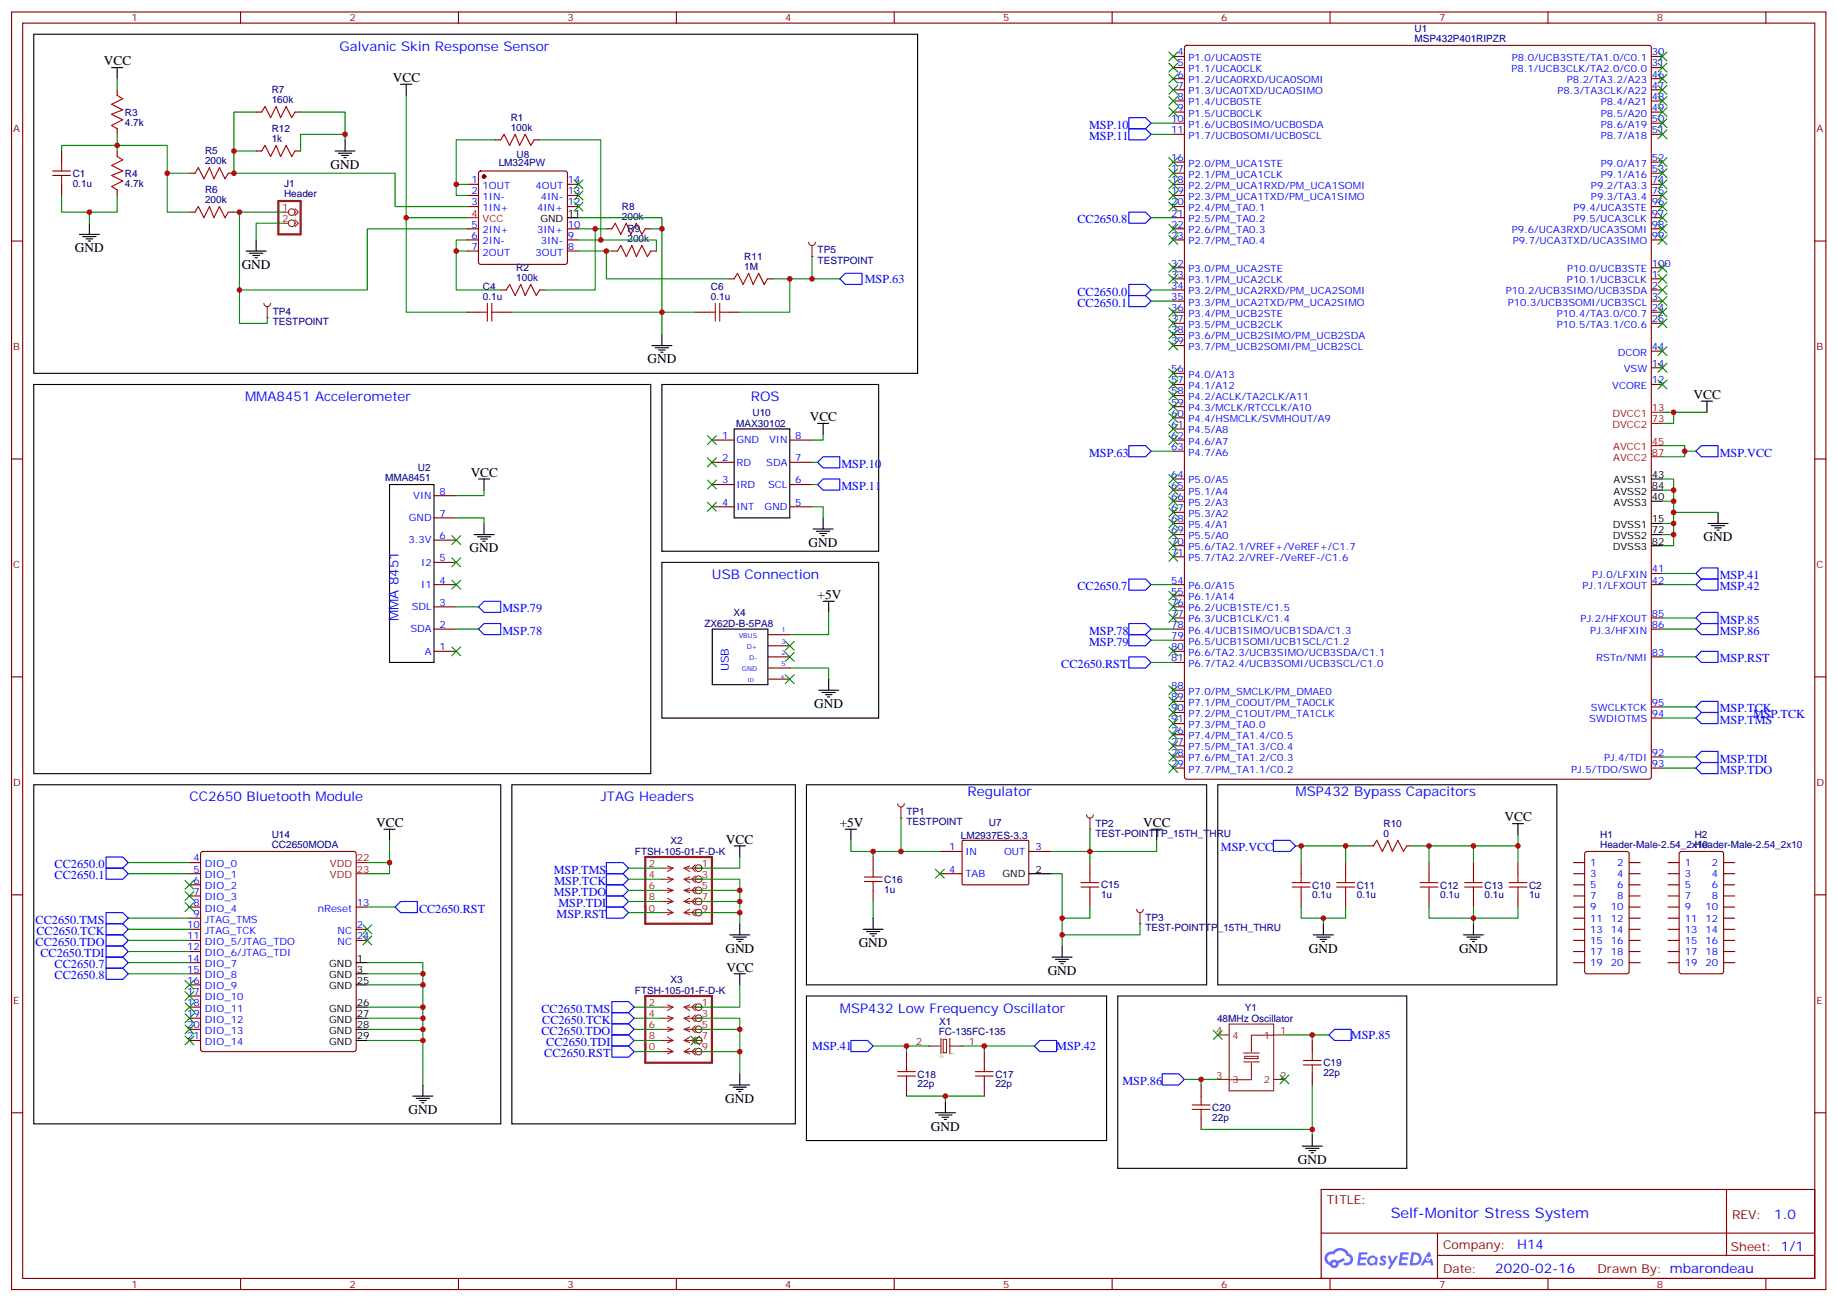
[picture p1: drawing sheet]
<svg xmlns="http://www.w3.org/2000/svg" width="583mm" height="413mm" viewBox="0 0 583 413" stroke-linecap="round" stroke-linejoin="round" font-family="sans-serif">
<defs><g id="words">
<text font-size="4.6" fill="#00f" x="441.3" y="386.4">Self-Monitor Stress System</text>
<g font-size="4.2" fill="#00f">
<text x="107.7" y="16.2">Galvanic Skin Response Sensor</text>
<text x="77.8" y="127.3">MMA8451 Accelerometer</text>
<text x="238.3" y="127.3">ROS</text>
<text x="225.9" y="183.7">USB Connection</text>
<text x="126.4" y="197.2" transform="rotate(-90 126.4 197.2)">MMA 8451</text>
<text x="60.1" y="254.3">CC2650 Bluetooth Module</text>
<text x="190.6" y="254.3">JTAG Headers</text>
<text x="307.1" y="252.5">Regulator</text>
<text x="411.1" y="252.5">MSP432 Bypass Capacitors</text>
<text x="266.5" y="321.3">MSP432 Low Frequency Oscillator</text>
<text x="563" y="386.7">1.0</text>
<text x="481.4" y="396.2">H14</text>
<text x="474.5" y="404">2020-02-16</text>
</g>
<g font-size="4.2">
<text x="32.9" y="20.7">VCC</text>
<text x="124.7" y="26">VCC</text>
<text x="104.9" y="53.6">GND</text>
<text x="23.8" y="80">GND</text>
<text x="76.7" y="85.3">GND</text>
<text x="205.5" y="115.3">GND</text>
<text x="537.4" y="126.6">VCC</text>
<text x="257" y="133.6">VCC</text>
<text x="149.4" y="151.3">VCC</text>
<text x="256.6" y="173.5">GND</text>
<text x="540.6" y="171.7">GND</text>
<text x="149" y="175.3">GND</text>
<text x="259.4" y="190.1">+5V</text>
<text x="258.4" y="224.6">GND</text>
<text x="119.4" y="262.4">VCC</text>
<text x="266.5" y="262.4">+5V</text>
<text x="362.8" y="262.4">VCC</text>
<text x="477.4" y="260.6">VCC</text>
<text x="230.3" y="267.7">VCC</text>
<text x="230.2" y="302.3">GND</text>
<text x="272.5" y="300.5">GND</text>
<text x="415.4" y="302.3">GND</text>
<text x="463" y="302.3">GND</text>
<text x="230.5" y="308.3">VCC</text>
<text x="332.5" y="309.3">GND</text>
<text x="129.6" y="353.4">GND</text>
<text x="230.2" y="349.9">GND</text>
<text x="295.4" y="358.7">GND</text>
<text x="411.8" y="369.3">GND</text>
</g>
<g font-size="3.9" fill="#00f">
<text x="345.6" y="40.9">MSP.10</text>
<text x="345.6" y="44.4">MSP.11</text>
<text x="341.9" y="70.8">CC2650.8</text>
<text x="274.4" y="89.7">MSP.63</text>
<text x="341.9" y="93.8">CC2650.0</text>
<text x="341.9" y="97.3">CC2650.1</text>
<text x="267" y="148.4">MSP.10</text>
<text x="345.6" y="144.9">MSP.63</text>
<text x="545.7" y="144.9">MSP.VCC</text>
<text x="267" y="155.5">MSP.11</text>
<text x="545.7" y="183.7">MSP.41</text>
<text x="341.9" y="187.3">CC2650.7</text>
<text x="545.7" y="187.3">MSP.42</text>
<text x="159.4" y="194.3">MSP.79</text>
<text x="545.7" y="197.8">MSP.85</text>
<text x="159.4" y="201.4">MSP.78</text>
<text x="345.6" y="201.4">MSP.78</text>
<text x="545.7" y="201.4">MSP.86</text>
<text x="345.6" y="204.9">MSP.79</text>
<text x="336.8" y="211.9">CC2650.RST</text>
<text x="545.7" y="210.2">MSP.RST</text>
<text x="545.7" y="226.1">MSP.TCK</text>
<text x="556.3" y="227.8">MSP.TCK</text>
<text x="545.7" y="229.6">MSP.TMS</text>
<text x="545.7" y="241.9">MSP.TDI</text>
<text x="545.7" y="245.5">MSP.TDO</text>
<text x="17.3" y="275.4">CC2650.0</text>
<text x="387.4" y="270.2">MSP.VCC</text>
<text x="17.3" y="279">CC2650.1</text>
<text x="175.7" y="277.2">MSP.TMS</text>
<text x="175.9" y="280.7">MSP.TCK</text>
<text x="175.7" y="284.3">MSP.TDO</text>
<text x="177.2" y="287.8">MSP.TDI</text>
<text x="11.3" y="293.1">CC2650.TMS</text>
<text x="133" y="289.6">CC2650.RST</text>
<text x="176.6" y="291.3">MSP.RST</text>
<text x="11.5" y="296.6">CC2650.TCK</text>
<text x="11.3" y="300.1">CC2650.TDO</text>
<text x="12.8" y="303.7">CC2650.TDI</text>
<text x="17.3" y="307.2">CC2650.7</text>
<text x="17.3" y="310.7">CC2650.8</text>
<text x="171.8" y="321.3">CC2650.TMS</text>
<text x="171.8" y="328.4">CC2650.TDO</text>
<text x="172.1" y="324.8">CC2650.TCK</text>
<text x="428.7" y="329.6">MSP.85</text>
<text x="172.7" y="335.4">CC2650.RST</text>
<text x="173.3" y="331.9">CC2650.TDI</text>
<text x="257.7" y="333.2">MSP.41</text>
<text x="335.2" y="333.2">MSP.42</text>
<text x="356.2" y="344.2">MSP.86</text>
</g>
<g font-size="3.9" fill="#800">
<text x="421" y="382">TITLE:</text>
<text x="549.6" y="386.7">REV:</text>
<text x="457.9" y="396.2">Company:</text>
<text x="549.3" y="396.8">Sheet: 1/1</text>
<text x="457.9" y="403.9">Date:</text>
<text x="506.9" y="403.9">Drawn By: mbarondeau</text>
</g>
<text font-size="3.5" fill="#00f" x="231.3" y="213" transform="rotate(-90 231.3 213)">USB</text>
<g font-size="3.2" fill="#800">
<text x="41.8" y="6.8">1</text>
<text x="110.9" y="6.8">2</text>
<text x="180.1" y="6.8">3</text>
<text x="249.2" y="6.8">4</text>
<text x="318.3" y="6.8">5</text>
<text x="387.5" y="6.8">6</text>
<text x="456.6" y="6.8">7</text>
<text x="525.8" y="6.8">8</text>
<text x="4.2" y="41.9">A</text>
<text x="576.4" y="41.9">A</text>
<text x="4.2" y="111.1">B</text>
<text x="576.4" y="111.1">B</text>
<text x="4.2" y="180.2">C</text>
<text x="576.4" y="180.2">C</text>
<text x="4.2" y="249.3">D</text>
<text x="576.4" y="249.3">D</text>
<text x="4.2" y="318.5">E</text>
<text x="576.4" y="318.5">E</text>
<text x="41.8" y="408.6">1</text>
<text x="110.9" y="408.6">2</text>
<text x="180.1" y="408.6">3</text>
<text x="249.2" y="408.6">4</text>
<text x="318.3" y="408.6">5</text>
<text x="387.5" y="408.6">6</text>
<text x="456.6" y="408.6">7</text>
<text x="525.8" y="408.6">8</text>
</g>
<g font-size="3.2" fill="#000080">
<text x="448.9" y="10.2">U1</text>
<text x="448.9" y="13.3">MSP432P401RIPZR</text>
<text x="86.2" y="29.6">R7</text>
<text x="86.2" y="32.7">160k</text>
<text x="39.7" y="39.9">4.7k</text>
<text x="39.7" y="36.7">R3</text>
<text x="86.2" y="42">R12</text>
<text x="162.1" y="41.6">100k</text>
<text x="162.1" y="38.4">R1</text>
<text x="86.2" y="45.1">1k</text>
<text x="65.1" y="52.1">200k</text>
<text x="65.1" y="48.9">R5</text>
<text x="158.2" y="52.6">LM324PW</text>
<text x="163.9" y="50">U8</text>
<text x="23.1" y="59.3">0.1u</text>
<text x="23.1" y="56.1">C1</text>
<text x="39.7" y="59.3">4.7k</text>
<text x="39.7" y="56.1">R4</text>
<text x="90.1" y="59.3">J1</text>
<text x="65.1" y="64.5">200k</text>
<text x="65.1" y="61.3">R6</text>
<text x="90.1" y="62.6">Header</text>
<text x="197.4" y="69.8">200k</text>
<text x="197.4" y="66.7">R8</text>
<text x="199.1" y="76.8">200k</text>
<text x="199.1" y="73.7">R9</text>
<text x="236.2" y="82.5">R11</text>
<text x="259.4" y="83.6">TESTPOINT</text>
<text x="259.4" y="80.4">TP5</text>
<text x="163.8" y="89.2">100k</text>
<text x="163.8" y="86.1">R2</text>
<text x="236.2" y="85.7">1M</text>
<text x="153.3" y="95.2">0.1u</text>
<text x="153.3" y="92.1">C4</text>
<text x="225.6" y="95.2">0.1u</text>
<text x="225.6" y="92.1">C6</text>
<text x="86.6" y="99.8">TP4</text>
<text x="86.6" y="103">TESTPOINT</text>
<text x="238.8" y="132">U10</text>
<text x="233.6" y="135.5">MAX30102</text>
<text x="132.6" y="149.4">U2</text>
<text x="122.2" y="152.6">MMA8451</text>
<text x="232.8" y="195.4">X4</text>
<text x="223.5" y="199">ZX62D-B-5PA8</text>
<text x="287.7" y="261.8">TESTPOINT</text>
<text x="287.7" y="258.6">TP1</text>
<text x="313.8" y="262.2">U7</text>
<text x="347.6" y="262.3">TP2</text>
<text x="439" y="262.5">R10</text>
<text x="86.2" y="269">CC2650MODA</text>
<text x="86.2" y="265.8">U14</text>
<text x="212.8" y="267.7">X2</text>
<text x="304.9" y="266">LM2937ES-3.3</text>
<text x="347.6" y="265.5">TEST-POINTTP_15TH_THRU</text>
<text x="439" y="265.6">0</text>
<text x="507.8" y="269.1">Header-Male-2.54_2x10</text>
<text x="507.8" y="265.8">H1</text>
<text x="537.8" y="269.1">Header-Male-2.54_2x10</text>
<text x="537.8" y="265.8">H2</text>
<text x="201.5" y="271.3">FTSH-105-01-F-D-K</text>
<text x="280.6" y="280.1">C16</text>
<text x="349.4" y="281.9">C15</text>
<text x="416.4" y="281.9">C10</text>
<text x="430.5" y="281.9">C11</text>
<text x="457" y="281.9">C12</text>
<text x="471.1" y="281.9">C13</text>
<text x="485.2" y="281.9">C2</text>
<text x="280.6" y="283.3">1u</text>
<text x="349.4" y="285.1">1u</text>
<text x="416.4" y="285">0.1u</text>
<text x="430.5" y="285">0.1u</text>
<text x="457" y="285">0.1u</text>
<text x="471.1" y="285">0.1u</text>
<text x="485.2" y="285">1u</text>
<text x="363.5" y="292.3">TP3</text>
<text x="363.5" y="295.5">TEST-POINTTP_15TH_THRU</text>
<text x="212.8" y="311.8">X3</text>
<text x="201.5" y="315.4">FTSH-105-01-F-D-K</text>
<text x="395.1" y="320.7">Y1</text>
<text x="297.9" y="328.4">FC-135FC-135</text>
<text x="298.1" y="325.2">X1</text>
<text x="386.2" y="324.2">48MHz Oscillator</text>
<text x="291.2" y="341.9">C18</text>
<text x="315.9" y="341.9">C17</text>
<text x="419.9" y="341.5">22p</text>
<text x="419.9" y="338.3">C19</text>
<text x="291.2" y="345">22p</text>
<text x="315.9" y="345">22p</text>
<text x="384.7" y="352.4">C20</text>
<text x="384.7" y="355.6">22p</text>
</g>
<g font-size="3.2" fill="#00f">
<text x="373.7" y="17.6">4</text>
<text x="524.2" y="17.6">30</text>
<text x="373.7" y="21.1">5</text>
<text x="377.2" y="19.3">P1.0/UCA0STE</text>
<text x="377.2" y="22.9">P1.1/UCA0CLK</text>
<text x="479.7" y="22.9">P8.1/UCB3CLK/TA2.0/C0.0</text>
<text x="479.7" y="19.3">P8.0/UCB3STE/TA1.0/C0.1</text>
<text x="524.2" y="21.1">31</text>
<text x="373.7" y="24.6">6</text>
<text x="373.7" y="28.2">7</text>
<text x="377.2" y="26.4">P1.2/UCA0RXD/UCA0SOMI</text>
<text x="377.2" y="29.9">P1.3/UCA0TXD/UCA0SIMO</text>
<text x="494.2" y="29.9">P8.3/TA3CLK/A22</text>
<text x="497.2" y="26.4">P8.2/TA3.2/A23</text>
<text x="524.2" y="24.6">46</text>
<text x="524.2" y="28.2">47</text>
<text x="373.7" y="31.7">8</text>
<text x="373.7" y="35.2">9</text>
<text x="377.2" y="33.4">P1.4/UCB0STE</text>
<text x="508" y="33.4">P8.4/A21</text>
<text x="524.2" y="31.7">48</text>
<text x="524.2" y="35.2">49</text>
<text x="371.6" y="38.7">10</text>
<text x="377.2" y="37">P1.5/UCB0CLK</text>
<text x="377.2" y="40.5">P1.6/UCB0SIMO/UCB0SDA</text>
<text x="508" y="37">P8.5/A20</text>
<text x="508" y="40.5">P8.6/A19</text>
<text x="524.2" y="38.7">50</text>
<text x="371.6" y="42.3">11</text>
<text x="377.2" y="44">P1.7/UCB0SOMI/UCB0SCL</text>
<text x="508" y="44">P8.7/A18</text>
<text x="524.2" y="42.3">51</text>
<text x="371.6" y="51.1">16</text>
<text x="377.2" y="52.8">P2.0/PM_UCA1STE</text>
<text x="508" y="52.8">P9.0/A17</text>
<text x="524.2" y="51.1">52</text>
<text x="149.6" y="58.1">1</text>
<text x="153.1" y="59.9">1OUT</text>
<text x="170" y="59.9">4OUT</text>
<text x="180.2" y="58.1">14</text>
<text x="371.6" y="54.6">17</text>
<text x="371.6" y="58.1">18</text>
<text x="377.2" y="56.4">P2.1/PM_UCA1CLK</text>
<text x="377.2" y="59.9">P2.2/PM_UCA1RXD/PM_UCA1SOMI</text>
<text x="504.9" y="59.9">P9.2/TA3.3</text>
<text x="508" y="56.4">P9.1/A16</text>
<text x="524.2" y="54.6">53</text>
<text x="524.2" y="58.1">74</text>
<text x="149.6" y="61.7">2</text>
<text x="149.6" y="65.2">3</text>
<text x="153.1" y="63.4">1IN-</text>
<text x="171.6" y="63.4">4IN-</text>
<text x="180.2" y="65.2">12</text>
<text x="180.2" y="61.7">13</text>
<text x="371.6" y="61.7">19</text>
<text x="371.6" y="65.2">20</text>
<text x="377.2" y="63.4">P2.3/PM_UCA1TXD/PM_UCA1SIMO</text>
<text x="504.9" y="63.4">P9.3/TA3.4</text>
<text x="524.2" y="61.7">75</text>
<text x="524.2" y="65.2">96</text>
<text x="153.1" y="67">1IN+</text>
<text x="170.4" y="67">4IN+</text>
<text x="371.6" y="68.7">21</text>
<text x="377.2" y="67">P2.4/PM_TA0.1</text>
<text x="377.2" y="70.5">P2.5/PM_TA0.2</text>
<text x="499.3" y="70.5">P9.5/UCA3CLK</text>
<text x="499.3" y="67">P9.4/UCA3STE</text>
<text x="524.2" y="68.7">97</text>
<text x="149.6" y="72.2">5</text>
<text x="149.6" y="75.8">6</text>
<text x="153.1" y="74">2IN+</text>
<text x="153.1" y="77.5">2IN-</text>
<text x="170.4" y="74">3IN+</text>
<text x="171.6" y="77.5">3IN-</text>
<text x="180.2" y="75.8">9</text>
<text x="180.2" y="72.2">10</text>
<text x="371.6" y="72.2">22</text>
<text x="371.6" y="75.8">23</text>
<text x="377.2" y="74">P2.6/PM_TA0.3</text>
<text x="377.2" y="77.5">P2.7/PM_TA0.4</text>
<text x="479.8" y="74">P9.6/UCA3RXD/UCA3SOMI</text>
<text x="480" y="77.5">P9.7/UCA3TXD/UCA3SIMO</text>
<text x="524.2" y="72.2">98</text>
<text x="524.2" y="75.8">99</text>
<text x="149.6" y="79.3">7</text>
<text x="153.1" y="81.1">2OUT</text>
<text x="170" y="81.1">3OUT</text>
<text x="180.2" y="79.3">8</text>
<text x="371.6" y="84.6">32</text>
<text x="371.6" y="88.1">33</text>
<text x="377.2" y="86.4">P3.0/PM_UCA2STE</text>
<text x="377.2" y="89.9">P3.1/PM_UCA2CLK</text>
<text x="497.2" y="89.9">P10.1/UCB3CLK</text>
<text x="497.3" y="86.4">P10.0/UCB3STE</text>
<text x="524.2" y="88.1">1</text>
<text x="524.2" y="84.6">100</text>
<text x="371.6" y="91.7">34</text>
<text x="371.6" y="95.2">35</text>
<text x="377.2" y="93.4">P3.2/PM_UCA2RXD/PM_UCA2SOMI</text>
<text x="477.8" y="93.4">P10.2/UCB3SIMO/UCB3SDA</text>
<text x="524.2" y="91.7">2</text>
<text x="524.2" y="95.2">3</text>
<text x="371.6" y="98.7">36</text>
<text x="377.2" y="96.9">P3.3/PM_UCA2TXD/PM_UCA2SIMO</text>
<text x="377.2" y="100.5">P3.4/PM_UCB2STE</text>
<text x="478.4" y="96.9">P10.3/UCB3SOMI/UCB3SCL</text>
<text x="494" y="100.5">P10.4/TA3.0/C0.7</text>
<text x="524.2" y="98.7">24</text>
<text x="371.6" y="102.2">37</text>
<text x="371.6" y="105.8">38</text>
<text x="377.2" y="104">P3.5/PM_UCB2CLK</text>
<text x="377.2" y="107.5">P3.6/PM_UCB2SIMO/PM_UCB2SDA</text>
<text x="494" y="104">P10.5/TA3.1/C0.6</text>
<text x="524.2" y="102.2">25</text>
<text x="371.6" y="109.3">39</text>
<text x="377.2" y="111.1">P3.7/PM_UCB2SOMI/PM_UCB2SCL</text>
<text x="513.3" y="112.8">DCOR</text>
<text x="524.2" y="111.1">44</text>
<text x="371.6" y="118.1">56</text>
<text x="377.2" y="119.9">P4.0/A13</text>
<text x="515.2" y="118.1">VSW</text>
<text x="524.2" y="116.3">14</text>
<text x="371.6" y="121.6">57</text>
<text x="371.6" y="125.2">58</text>
<text x="377.2" y="123.4">P4.1/A12</text>
<text x="511.6" y="123.4">VCORE</text>
<text x="524.2" y="121.6">12</text>
<text x="371.6" y="128.7">59</text>
<text x="377.2" y="126.9">P4.2/ACLK/TA2CLK/A11</text>
<text x="377.2" y="130.5">P4.3/MCLK/RTCCLK/A10</text>
<text x="371.6" y="132.2">60</text>
<text x="371.6" y="135.7">61</text>
<text x="377.2" y="134">P4.4/HSMCLK/SVMHOUT/A9</text>
<text x="377.2" y="137.5">P4.5/A8</text>
<text x="229.2" y="139.3">1</text>
<text x="233.7" y="140.7">GND</text>
<text x="244" y="140.7">VIN</text>
<text x="252.4" y="139.3">8</text>
<text x="371.6" y="139.3">62</text>
<text x="371.6" y="142.8">63</text>
<text x="377.2" y="141">P4.6/A7</text>
<text x="229.2" y="146.3">2</text>
<text x="233.7" y="147.7">RD</text>
<text x="243.1" y="147.7">SDA</text>
<text x="252.4" y="146.3">7</text>
<text x="377.2" y="144.6">P4.7/A6</text>
<text x="229.2" y="153.4">3</text>
<text x="233.7" y="154.8">IRD</text>
<text x="243.8" y="154.8">SCL</text>
<text x="252.4" y="153.4">6</text>
<text x="371.6" y="151.6">64</text>
<text x="371.6" y="155.2">65</text>
<text x="377.2" y="153.4">P5.0/A5</text>
<text x="131.1" y="158.3">VIN</text>
<text x="139.5" y="156.9">8</text>
<text x="229.2" y="160.4">4</text>
<text x="233.7" y="161.9">INT</text>
<text x="242.6" y="161.9">GND</text>
<text x="252.4" y="160.4">5</text>
<text x="371.6" y="158.7">66</text>
<text x="377.2" y="156.9">P5.1/A4</text>
<text x="377.2" y="160.4">P5.2/A3</text>
<text x="129.7" y="165.4">GND</text>
<text x="139.5" y="164">7</text>
<text x="371.6" y="162.2">67</text>
<text x="371.6" y="165.7">68</text>
<text x="377.2" y="164">P5.3/A2</text>
<text x="377.2" y="167.5">P5.4/A1</text>
<text x="129.7" y="172.4">3.3V</text>
<text x="139.5" y="171">6</text>
<text x="371.6" y="169.3">69</text>
<text x="371.6" y="172.8">70</text>
<text x="377.2" y="171">P5.5/A0</text>
<text x="133.7" y="179.5">I2</text>
<text x="139.5" y="178.1">5</text>
<text x="371.6" y="176.3">71</text>
<text x="377.2" y="174.6">P5.6/TA2.1/VREF+/VeREF+/C1.7</text>
<text x="377.2" y="178.1">P5.7/TA2.2/VREF-/VeREF-/C1.6</text>
<text x="139.5" y="185.1">4</text>
<text x="371.6" y="185.1">54</text>
<text x="505.3" y="183.4">PJ.0/LFXIN</text>
<text x="524.2" y="181.6">41</text>
<text x="524.2" y="185.1">42</text>
<text x="133.7" y="186.5">I1</text>
<text x="371.6" y="188.7">55</text>
<text x="377.2" y="186.9">P6.0/A15</text>
<text x="377.2" y="190.4">P6.1/A14</text>
<text x="502.2" y="186.9">PJ.1/LFXOUT</text>
<text x="130.6" y="193.6">SDL</text>
<text x="139.5" y="192.2">3</text>
<text x="371.6" y="192.2">76</text>
<text x="371.6" y="195.7">77</text>
<text x="377.2" y="194">P6.2/UCB1STE/C1.5</text>
<text x="377.2" y="197.5">P6.3/UCB1CLK/C1.4</text>
<text x="501.6" y="197.5">PJ.2/HFXOUT</text>
<text x="524.2" y="195.7">85</text>
<text x="130.2" y="200.7">SDA</text>
<text x="139.5" y="199.2">2</text>
<text x="371.6" y="199.2">78</text>
<text x="371.6" y="202.8">79</text>
<text x="377.2" y="201">P6.4/UCB1SIMO/UCB1SDA/C1.3</text>
<text x="504.7" y="201">PJ.3/HFXIN</text>
<text x="524.2" y="199.2">86</text>
<text x="134.8" y="207.7">A</text>
<text x="139.5" y="206.3">1</text>
<text x="371.6" y="206.3">80</text>
<text x="371.6" y="209.8">81</text>
<text x="377.2" y="204.5">P6.5/UCB1SOMI/UCB1SCL/C1.2</text>
<text x="377.2" y="208.1">P6.6/TA2.3/UCB3SIMO/UCB3SDA/C1.1</text>
<text x="506.6" y="209.8">RSTn/NMI</text>
<text x="524.2" y="208.1">83</text>
<text x="377.2" y="211.6">P6.7/TA2.4/UCB3SOMI/UCB3SCL/C1.0</text>
<text x="371.6" y="218.7">88</text>
<text x="377.2" y="220.4">P7.0/PM_SMCLK/PM_DMAE0</text>
<text x="371.6" y="222.2">89</text>
<text x="371.6" y="225.7">90</text>
<text x="377.2" y="223.9">P7.1/PM_C0OUT/PM_TA0CLK</text>
<text x="377.2" y="227.5">P7.2/PM_C1OUT/PM_TA1CLK</text>
<text x="504.9" y="225.7">SWCLKTCK</text>
<text x="524.2" y="227.5">94</text>
<text x="524.2" y="223.9">95</text>
<text x="371.6" y="232.8">26</text>
<text x="371.6" y="229.2">91</text>
<text x="377.2" y="231">P7.3/PM_TA0.0</text>
<text x="504.3" y="229.2">SWDIOTMS</text>
<text x="371.6" y="236.3">27</text>
<text x="371.6" y="239.8">28</text>
<text x="377.2" y="234.5">P7.4/PM_TA1.4/C0.5</text>
<text x="377.2" y="238.1">P7.5/PM_TA1.3/C0.4</text>
<text x="524.2" y="239.8">92</text>
<text x="371.6" y="243.3">29</text>
<text x="377.2" y="241.6">P7.6/PM_TA1.2/C0.3</text>
<text x="377.2" y="245.1">P7.7/PM_TA1.1/C0.2</text>
<text x="498.6" y="245.1">PJ.5/TDO/SWO</text>
<text x="509" y="241.6">PJ.4/TDI</text>
<text x="524.2" y="243.3">93</text>
<text x="301.2" y="269.8">1</text>
<text x="328.6" y="269.8">3</text>
<text x="61.5" y="273.3">4</text>
<text x="64.9" y="275.1">DIO_0</text>
<text x="306.4" y="271.2">IN</text>
<text x="318.6" y="271.2">OUT</text>
<text x="504.6" y="274.7">1</text>
<text x="513.2" y="274.7">2</text>
<text x="534.6" y="274.7">1</text>
<text x="543.2" y="274.7">2</text>
<text x="61.5" y="276.9">5</text>
<text x="61.5" y="280.4">6</text>
<text x="64.9" y="278.6">DIO_1</text>
<text x="301.2" y="276.9">4</text>
<text x="306.4" y="278.3">TAB</text>
<text x="504.6" y="281.8">5</text>
<text x="504.6" y="278.3">3</text>
<text x="513.2" y="281.8">6</text>
<text x="513.2" y="278.3">4</text>
<text x="534.6" y="281.8">5</text>
<text x="534.6" y="278.3">3</text>
<text x="543.2" y="281.8">6</text>
<text x="543.2" y="278.3">4</text>
<text x="61.5" y="283.9">7</text>
<text x="61.5" y="287.4">8</text>
<text x="64.9" y="282.2">DIO_2</text>
<text x="64.9" y="285.7">DIO_3</text>
<text x="113.2" y="287.4">13</text>
<text x="504.6" y="285.3">7</text>
<text x="513.2" y="285.3">8</text>
<text x="534.6" y="285.3">7</text>
<text x="543.2" y="285.3">8</text>
<text x="61.5" y="291">9</text>
<text x="64.9" y="289.2">DIO_4</text>
<text x="64.9" y="292.7">JTAG_TMS</text>
<text x="100.8" y="289.2">nReset</text>
<text x="504.6" y="292.4">11</text>
<text x="504.6" y="288.9">9</text>
<text x="511.2" y="292.4">12</text>
<text x="511.2" y="288.9">10</text>
<text x="534.6" y="292.4">11</text>
<text x="534.6" y="288.9">9</text>
<text x="541.2" y="292.4">12</text>
<text x="541.2" y="288.9">10</text>
<text x="59.4" y="294.5">10</text>
<text x="59.4" y="298">11</text>
<text x="64.9" y="296.3">JTAG_TCK</text>
<text x="64.9" y="299.8">DIO_5/JTAG_TDO</text>
<text x="107.1" y="296.3">NC</text>
<text x="107.1" y="299.8">NC</text>
<text x="113.2" y="294.5">2</text>
<text x="113.2" y="298">24</text>
<text x="504.6" y="299.4">15</text>
<text x="504.6" y="295.9">13</text>
<text x="511.2" y="299.4">16</text>
<text x="511.2" y="295.9">14</text>
<text x="534.6" y="299.4">15</text>
<text x="534.6" y="295.9">13</text>
<text x="541.2" y="299.4">16</text>
<text x="541.2" y="295.9">14</text>
<text x="59.4" y="301.6">12</text>
<text x="59.4" y="305.1">14</text>
<text x="64.9" y="303.3">DIO_6/JTAG_TDI</text>
<text x="504.6" y="303">17</text>
<text x="511.2" y="303">18</text>
<text x="534.6" y="303">17</text>
<text x="541.2" y="303">18</text>
<text x="59.4" y="308.6">15</text>
<text x="64.9" y="306.8">DIO_7</text>
<text x="64.9" y="310.4">DIO_8</text>
<text x="504.6" y="306.5">19</text>
<text x="511.2" y="306.5">20</text>
<text x="534.6" y="306.5">19</text>
<text x="541.2" y="306.5">20</text>
<text x="59.4" y="312.1">16</text>
<text x="59.4" y="315.7">17</text>
<text x="64.9" y="313.9">DIO_9</text>
<text x="64.9" y="317.4">DIO_10</text>
<text x="59.4" y="319.2">18</text>
<text x="59.4" y="322.7">19</text>
<text x="64.9" y="321">DIO_11</text>
<text x="59.4" y="326.2">20</text>
<text x="59.4" y="329.8">21</text>
<text x="64.9" y="324.5">DIO_12</text>
<text x="64.9" y="328">DIO_13</text>
<text x="64.9" y="331.5">DIO_14</text>
</g>
<g font-size="3.2" fill="#8d2323">
<text x="89.5" y="67">1</text>
<text x="89.5" y="70.5">2</text>
<text x="205.9" y="275.1">2</text>
<text x="222.7" y="275.1">1</text>
<text x="205.9" y="278.6">4</text>
<text x="222.7" y="278.6">3</text>
<text x="205.9" y="282.2">6</text>
<text x="205.9" y="285.7">8</text>
<text x="222.7" y="282.2">5</text>
<text x="222.7" y="285.7">7</text>
<text x="203.9" y="289.2">10</text>
<text x="222.7" y="289.2">9</text>
<text x="205.9" y="319.2">2</text>
<text x="205.9" y="322.7">4</text>
<text x="222.7" y="319.2">1</text>
<text x="222.7" y="322.7">3</text>
<text x="205.9" y="326.2">6</text>
<text x="205.9" y="329.8">8</text>
<text x="222.7" y="326.2">5</text>
<text x="222.7" y="329.8">7</text>
<text x="385.9" y="328.1">4</text>
<text x="391.1" y="329.5">4</text>
<text x="401.1" y="329.5">1</text>
<text x="406.3" y="328.1">1</text>
<text x="203.9" y="333.3">10</text>
<text x="222.7" y="333.3">9</text>
<text x="290.6" y="331.5">2</text>
<text x="307.4" y="331.5">1</text>
<text x="385.9" y="342.2">3</text>
<text x="391.1" y="343.6">3</text>
<text x="401.1" y="343.6">2</text>
<text x="406.3" y="342.2">2</text>
</g>
<g font-size="3.2" fill="#f00">
<text x="149.6" y="68.7">4</text>
<text x="153.1" y="70.5">VCC</text>
<text x="524.2" y="130.5">13</text>
<text x="511.6" y="132.2">DVCC1</text>
<text x="511.6" y="135.7">DVCC2</text>
<text x="524.2" y="134">73</text>
<text x="511.9" y="142.8">AVCC1</text>
<text x="524.2" y="141">45</text>
<text x="511.9" y="146.3">AVCC2</text>
<text x="524.2" y="144.6">87</text>
<text x="104.7" y="275.1">VDD</text>
<text x="113.2" y="273.3">22</text>
<text x="104.7" y="278.6">VDD</text>
<text x="113.2" y="276.9">23</text>
</g>
<g font-size="3.2">
<text x="171.5" y="70.5">GND</text>
<text x="180.2" y="68.7">11</text>
<text x="512" y="153.4">AVSS1</text>
<text x="524.2" y="151.6">43</text>
<text x="524.2" y="155.2">84</text>
<text x="512" y="160.4">AVSS3</text>
<text x="512" y="156.9">AVSS2</text>
<text x="524.2" y="158.7">40</text>
<text x="511.7" y="167.5">DVSS1</text>
<text x="524.2" y="165.7">15</text>
<text x="511.7" y="171">DVSS2</text>
<text x="524.2" y="169.3">72</text>
<text x="524.2" y="172.8">82</text>
<text x="511.7" y="174.6">DVSS3</text>
<text x="318.1" y="278.3">GND</text>
<text x="328.6" y="276.9">2</text>
<text x="113.2" y="305.1">1</text>
<text x="104.4" y="306.8">GND</text>
<text x="104.4" y="310.4">GND</text>
<text x="113.2" y="308.6">3</text>
<text x="104.4" y="313.9">GND</text>
<text x="113.2" y="312.1">25</text>
<text x="104.4" y="321">GND</text>
<text x="113.2" y="319.2">26</text>
<text x="113.2" y="322.7">27</text>
<text x="104.4" y="324.5">GND</text>
<text x="104.4" y="328">GND</text>
<text x="113.2" y="326.2">28</text>
<text x="113.2" y="329.8">29</text>
<text x="104.4" y="331.5">GND</text>
</g>
<g font-size="2.1" fill="#00f">
<text x="234.4" y="202.4">VBUS</text>
<text x="247.9" y="200.7">1</text>
<text x="236.9" y="205.9">D+</text>
<text x="237.7" y="209.5">D-</text>
<text x="247.9" y="204.2">3</text>
<text x="247.9" y="207.7">2</text>
<text x="235.5" y="213">GND</text>
<text x="247.9" y="211.3">5</text>
</g>
<g font-size="1.8" fill="#00f">
<text x="247.8" y="215.5">4</text>
<text x="237.2" y="216.5">ID</text>
</g>
<g font-size="1.4" fill="#238d23">
<text x="299.3" y="335.8" transform="rotate(-90 299.3 335.8)">2</text>
<text x="302.8" y="334.7" transform="rotate(-90 302.8 334.7)">1</text>
</g>
</g></defs>
<g fill="none" stroke="#000" stroke-width=".35">
<path d="M10.7 10.9h280.5v107.6h-280.5zM180.1 69.1h3.5M10.7 122h195.8v123.5h-195.8zM210 122h68.8v52.9h-68.8zM233 136.1h17.6v28.2h-17.6zM524 159h3.5M524 152h3.5M524 155.5h3.5M210 178.4h68.8v49.4h-68.8zM524 166.1h3.5M524 169.6h3.5M524 173.1h3.5"/>
<path d="M10.7 249h148.2v107.6h-148.2zM162.4 249h90v107.6h-90zM255.9 249h127v63.5h-127zM386.4 249h107.6v63.5h-107.6zM255.9 316h95.3v45.9h-95.3zM354.7 316h91.7v54.7h-91.7z"/>
</g>
<g fill="none" stroke="#870000" stroke-width=".35">
<path d="M372.3 17.9h3.5M376.1 14.6l.5-.2h146.7l.7 .4v231.7l-.4 .7h-147l-.7-.4-.1-231.7zM524 17.9h3.5M372.3 21.4h3.5M372.3 25h3.5M372.3 28.5h3.5M372.3 32h3.5M372.3 35.6h3.5M372.3 39.1h3.5M524 21.4h3.5M524 25h3.5M524 28.5h3.5"/>
<path d="M524 32h3.5M524 35.6h3.5M524 39.1h3.5M148.3 58.5h3.5M152.1 54.5l.4-.2h26.9l.5 .2 .2 .5v28.2l-.3 .5-.4 .2h-26.9l-.5-.2-.2-.5v-28.2zM180.1 58.5h3.5M372.3 42.6h3.5M372.3 51.4h3.5M372.3 55h3.5M372.3 58.5h3.5M524 42.6h3.5M524 51.4h3.5"/>
<path d="M524 55h3.5M524 58.5h3.5M148.3 62h3.5M148.3 65.5h3.5M148.3 72.6h3.5M148.3 76.1h3.5M148.3 79.7h3.5M180.1 62h3.5M180.1 65.5h3.5M180.1 72.6h3.5M180.1 76.1h3.5M180.1 79.7h3.5"/>
<path d="M372.3 62h3.5M372.3 65.5h3.5M372.3 69.1h3.5M372.3 72.6h3.5M372.3 76.1h3.5M524 62h3.5M524 65.5h3.5M524 69.1h3.5M524 72.6h3.5M524 76.1h3.5M372.3 88.5h3.5M372.3 92h3.5"/>
<path d="M372.3 95.5h3.5M372.3 99.1h3.5M372.3 84.9h3.5M524 88.5h3.5M524 92h3.5M524 95.5h3.5M524 99.1h3.5M524 84.9h3.5M372.3 102.6h3.5M372.3 106.1h3.5M372.3 109.6h3.5M372.3 118.5h3.5"/>
<path d="M524 116.7h3.5M524 102.6h3.5M524 111.4h3.5M225.9 139.6h7.1M250.6 139.6h7.1M372.3 122h3.5M372.3 125.5h3.5M372.3 129h3.5M372.3 132.6h3.5M372.3 136.1h3.5M372.3 139.6h3.5M524 122h3.5"/>
<path d="M225.9 146.7h7.1M225.9 153.7h7.1M250.6 146.7h7.1M250.6 153.7h7.1M372.3 143.2h3.5M372.3 152h3.5M372.3 155.5h3.5M372.3 159h3.5M225.9 160.8h7.1M250.6 160.8h7.1M372.3 162.6h3.5M372.3 166.1h3.5"/>
<path d="M372.3 169.6h3.5M372.3 173.1h3.5M372.3 176.7h3.5M372.3 185.5h3.5M372.3 189h3.5M372.3 192.5h3.5M372.3 196.1h3.5M372.3 199.6h3.5M524 182h3.5M524 185.5h3.5M524 196.1h3.5M524 199.6h3.5"/>
<path d="M372.3 203.1h3.5M372.3 206.7h3.5M372.3 210.2h3.5M372.3 219h3.5M524 208.4h3.5M372.3 233.1h3.5M372.3 236.6h3.5M372.3 222.5h3.5M372.3 226.1h3.5M372.3 229.6h3.5M524 227.8h3.5M524 224.3h3.5"/>
<path d="M372.3 240.2h3.5M372.3 243.7h3.5M524 240.2h3.5M524 243.7h3.5"/>
</g>
<path d="M148.3 69.1h3.5M524 130.8h3.5M524 134.3h3.5M524 141.4h3.5M524 144.9h3.5" fill="none" stroke="#f00" stroke-width=".35"/>
<circle cx="153.6" cy="56" r=".53" fill="#870000" stroke="#870000" stroke-width=".35"/>
<path d="M88.3 63.8h7.1v10.6h-7.1z" fill="none" stroke="#8c2424" stroke-width=".71"/>
<g fill="none" stroke="#8c2424" stroke-width=".35">
<path d="M90.1 67.3h1.4M90.1 70.8h1.4M93.6 66.3l1.1 1-1.1 1.1M93.6 69.8l1.1 1-1.1 1.1M294.7 331.9h3.9M298.6 329.4v5M299.3 329.8h1.1v4.2h-1.1zM301.4 331.9h3.9M301.4 329.4v5"/>
<circle cx="92.6" cy="70.8" r="1.06"/>
<circle cx="92.6" cy="67.3" r="1.06"/>
</g>
<g fill="#8c2424">
<circle cx="294.7" cy="331.9" r=".18"/>
<circle cx="305.3" cy="331.9" r=".18"/>
</g>
<g fill="none" stroke="#8c2424" stroke-width=".35">
<path d="M210 275.4h3.6M210 279h3.6M211.8 274.7l1.8 .7M211.8 278.3l1.8 .7M213.6 275.4l-1.8 1.1M213.6 279l-1.8 1M217.1 275.4l1.8 1.1M217.1 275.4h5.6M217.1 279l1.8 1M217.1 279h5.6M218.9 274.7l-1.8 .7M218.9 278.3l-1.8 .7"/>
<path d="M220.6 274.4l-1 1 1 1.1M220.6 277.9l-1 1.1 1 1M210 282.5h3.6M210 286h3.6M210 289.6h3.6M211.8 281.8l1.8 .7M211.8 285l1.8 1M211.8 288.5l1.8 1.1M213.6 282.5l-1.8 .7M213.6 286l-1.8 .7M213.6 289.6l-1.8 .7M217.1 282.5l1.8 .7"/>
<path d="M217.1 282.5h5.6M217.1 286h5.6M217.1 286l1.8 .7M217.1 289.6l1.8 .7M217.1 289.6h5.6M218.9 281.8l-1.8 .7M218.9 285l-1.8 1M218.9 288.5l-1.8 1.1M220.6 281.4l-1 1.1 1 1.1M220.6 285l-1 1 1 1.1M220.6 288.5l-1 1.1 1 1M210 319.5h3.6"/>
<path d="M211.8 318.8l1.8 .7M213.6 319.5l-1.8 1.1M217.1 319.5l1.8 1.1M217.1 319.5h5.6M218.9 318.8l-1.8 .7M220.6 318.5l-1 1 1 1.1M210 323.1h3.6M210 326.6h3.6M210 330.1h3.6M210 333.7h3.6M211.8 322.4l1.8 .7M211.8 325.9l1.8 .7"/>
<path d="M211.8 329.1l1.8 1M211.8 332.6l1.8 1.1M213.6 323.1l-1.8 1M213.6 326.6l-1.8 .7M213.6 330.1l-1.8 .7M213.6 333.7l-1.8 .7M217.1 323.1l1.8 1M217.1 323.1h5.6M217.1 326.6l1.8 .7M217.1 326.6h5.6M217.1 330.1h5.6M217.1 330.1l1.8 .7"/>
<path d="M217.1 333.7l1.8 .7M217.1 333.7h5.6M218.9 322.4l-1.8 .7M218.9 325.9l-1.8 .7M218.9 329.1l-1.8 1M218.9 332.6l-1.8 1.1M220.6 322l-1 1.1 1 1M220.6 325.5l-1 1.1 1 1.1M220.6 329.1l-1 1 1 1.1M220.6 332.6l-1 1.1 1 1M386.4 328.4h3.6M390 324.9h14.2v21.2h-14.2z"/>
<path d="M394.6 334.1h5M394.6 336.9h5M395 335.2h4.2v.7h-4.2zM397.1 337.3v5.3h-7.1M404.1 328.4h3.5M404.2 328.5h-7.1v5.2M386.4 342.5h3.6M404.1 342.5h3.5"/>
<circle cx="221.7" cy="275.4" r="1.06"/>
<circle cx="221.7" cy="279" r="1.06"/>
<circle cx="221.7" cy="289.6" r="1.06"/>
<circle cx="221.7" cy="282.5" r="1.06"/>
<circle cx="221.7" cy="286" r="1.06"/>
<circle cx="221.7" cy="319.5" r="1.06"/>
<circle cx="221.7" cy="333.7" r="1.06"/>
<circle cx="221.7" cy="326.6" r="1.06"/>
<circle cx="221.7" cy="330.1" r="1.06"/>
<circle cx="221.7" cy="323.1" r="1.06"/>
</g>
<g fill="none" stroke="#870000" stroke-width=".35">
<path d="M3.7 3.8h575.7v405.4h-575.7zM7.2 7.3h568.7v398.3h-568.7zM76.3 3.8v3.5M145.5 3.8v3.5M214.6 3.8v3.5M283.8 3.8v3.5M352.9 3.8v3.5M422.1 3.8v3.5M491.2 3.8v3.5M560.4 3.8v3.5M3.7 76.5h3.5M575.9 76.5h3.5"/>
<path d="M3.7 145.6h3.5M575.9 145.6h3.5M3.7 214.8h3.5M575.9 214.8h3.5M60.1 273.7h3.5M60.1 277.2h3.5M63.9 270.4l.4-.2h48l.5 .2 .2 .5v62.1l-.2 .5-.5 .2h-48l-.5-.3-.2-.4v-62.1zM298.2 277.2h7.1M298.2 270.2h7.1M305.4 266.8l.2-.2 20.7 .1 .2 .3-.1 13.6-.3 .1h-20.6l-.2-.3zM326.5 270.2h7M3.7 283.9h3.5"/>
<path d="M60.1 294.9h3.5M60.1 280.7h3.5M60.1 284.3h3.5M60.1 287.8h3.5M60.1 291.3h3.5M60.1 298.4h3.5M113 294.9h3.6M113 287.8h3.6M113 298.4h3.6M575.9 283.9h3.5M60.1 301.9h3.5M60.1 305.4h3.5"/>
<path d="M60.1 309h3.5M60.1 312.5h3.5M60.1 316h3.5M60.1 319.5h3.5M60.1 323.1h3.5M60.1 326.6h3.5M60.1 330.1h3.5M3.7 353.1h3.5M575.9 353.1h3.5M419.2 377.4h156.7v28.2h-156.7zM547.9 377.4v20.9M419.3 391.2h156.4"/>
<path d="M456.2 398.3h119.5M456.2 391.2v14.2M76.3 405.6v3.6M145.5 405.6v3.6M214.6 405.6v3.6M283.8 405.6v3.6M352.9 405.6v3.6M422.1 405.6v3.6M491.2 405.6v3.6M560.4 405.6v3.6"/>
</g>
<path d="M326.5 277.2h7M113 305.4h3.6M113 309h3.6M113 312.5h3.6M113 319.5h3.6M113 323.1h3.6M113 326.6h3.6M113 330.1h3.6" fill="none" stroke="#000" stroke-width=".35"/>
<path d="M113 273.7h3.6M113 277.2h3.6" fill="none" stroke="#f00" stroke-width=".35"/>
<path d="M204.8 271.9h21.1v21.2h-21.1zM204.8 316h21.1v21.2h-21.1z" fill="none" stroke="#8c2424" stroke-width=".71"/>
<g fill="#5487ff">
<path d="M438.2 398.6a1.22 1.22 0 0 1 1.7 .2l-.3 .6a.47 .47 0 0 0-.4-.4 .47 .47 0 0 0-.5 .2l.2 .2a1.14 1.14 0 0 1 .7 1.8 1.14 1.14 0 0 1-1.9 0l-.2-.2 .5-.6 .7 .5a.29 .29 0 0 0 .4-.3 .29 .29 0 0 0-.3-.3 1.04 1.04 0 0 1-.6-1.7z"/>
<path d="M431.2 397.3h2.4l.3 .2-.1 .5-1.8 .1-.2 .8h1.6l.3 .4-.4 .4h-1.6l-.1 1.1h1.7l.2 .3-.2 .3-2.7 .1z"/>
<path d="M444.4 397.3l2.7 .2-.2 .5-1.8 .1-.1 .8h1.5l.3 .4-.4 .4h-1.5l-.2 1.1h1.7l.2 .3-.2 .3-2.6 .1z"/>
<path d="M453.1 397.3h.7l.4 1.3-.6 .3a.69 .69 0 0 0-1.1 .3 .69 .69 0 0 0 .5 .9 .69 .69 0 0 0 .8-.6l.5-.2 .6 2.2h-.8l-.2-.9h-1.7l-.5 .9h-.9z"/>
<path d="M440.3 398.4h.8l.7 1.8 1.1-1.8h.8l-2.5 4.2h-.9l1-1.5z"/>
<path d="M447.9 397.3l-.6 4.2h1.4a2.11 2.11 0 0 0 2.4-2.1 2.11 2.11 0 0 0-2.5-2.1zM448.6 398.1a1.43 1.43 0 0 1 1.7 1.6 1.43 1.43 0 0 1-2.1 1.1z"/>
<path d="M434.2 399a1.54 1.54 0 0 0-.1 2.1 1.54 1.54 0 0 0 2.2 .1l.6 .3 .3-2.3-.6-.3a1.49 1.49 0 0 0-2.4 .1zM434.5 400a.95 .95 0 0 1 1.9 0 .95 .95 0 0 1-1.9 0z"/>
<path d="M420.9 397.7a2.18 2.18 0 0 0 1.1 3.7 1.44 1.44 0 0 0 1.6 .9 1.44 1.44 0 0 0 1.2-1.4l2-1-.4-.8-2 1a1.47 1.47 0 0 0-2.4 .4 1.39 1.39 0 0 1-.6-1.9 1.39 1.39 0 0 1 2-.5 2.12 2.12 0 0 1 2.1-1.3 2.12 2.12 0 0 1 1.9 1.7 1.14 1.14 0 0 1 1.1 1.4 1.14 1.14 0 0 1-1.6 .7 .43 .43 0 0 0-.6 .4 .43 .43 0 0 0 .4 .5 1.98 1.98 0 0 0 2.6-1.2 1.98 1.98 0 0 0-1.3-2.6 3.1 3.1 0 0 0-5.2-.6l-.9 .1zM422.8 401a.55 .55 0 0 1 1.1 0 .55 .55 0 0 1-1.1 0z"/>
<circle cx="453.2" cy="399.4" r=".26"/>
</g>
<path d="M123.6 153.7h14.1v56.5h-14.1zM226 199.6h17.7v17.6h-17.7z" fill="none" stroke="#000" stroke-width=".35"/>
<g fill="none" stroke="#870000" stroke-width=".35">
<path d="M137.7 157.3h7.1M137.7 178.4h7.1M137.7 171.4h7.1M137.7 164.3h7.1M137.7 199.6h7.1M137.7 192.5h7.1M137.7 185.5h7.1M137.7 206.7h7.1M243.7 201.4h6.9M243.7 204.9h6.9M243.7 208.4h6.9M243.7 211.9h6.9"/>
<path d="M243.9 215.5h6.7"/>
</g>
<path d="M284.8 255a1.06 1.06 0 0 0 1.1 1 1.06 1.06 0 0 0 1-1M285.9 256v3.6" fill="none" stroke="#8c2424" stroke-width=".35"/>
<circle cx="285.9" cy="259.6" r=".18" fill="#8c2424"/>
<path d="M344.8 258.5a1.06 1.06 0 0 0 1.1 1.1 1.06 1.06 0 0 0 1-1.1M345.9 259.6v3.5" fill="none" stroke="#8c2424" stroke-width=".35"/>
<circle cx="345.9" cy="263.1" r=".18" fill="#8c2424"/>
<path d="M360.7 288.5a1.06 1.06 0 0 0 1 1.1 1.06 1.06 0 0 0 1.1-1.1M361.7 289.6v3.5" fill="none" stroke="#8c2424" stroke-width=".35"/>
<circle cx="361.7" cy="293.1" r=".18" fill="#8c2424"/>
<path d="M256.6 76.8a1.06 1.06 0 0 0 1.1 1.1 1.06 1.06 0 0 0 1-1.1M257.7 77.9v3.5" fill="none" stroke="#8c2424" stroke-width=".35"/>
<circle cx="257.7" cy="81.4" r=".18" fill="#8c2424"/>
<path d="M83.7 96.2a1.06 1.06 0 0 0 1.1 1.1 1.06 1.06 0 0 0 1.1-1.1M84.8 97.3v3.5" fill="none" stroke="#8c2424" stroke-width=".35"/>
<circle cx="84.8" cy="100.8" r=".18" fill="#8c2424"/>
<g fill="none" stroke="#a10000" stroke-width=".35">
<path d="M37.2 30.3l1.7 1-3.5 1.8 3.5 1.8-3.5 1.4 3.5 1.7-3.5 1.8 1.8 1.1M83 35.6l1.1-1.8 1.8 3.5 1.7-3.5 1.4 3.5 1.8-3.5 1.8 3.5 1-1.7M16.7 55.7h5.7M16.7 54.3h5.7M19.5 51.4v2.9M19.5 55.7v2.8M37.2 49.7l1.7 1-3.5 1.8 3.5 1.8-3.5 1.4 3.5 1.7-3.5 1.8 1.8 1.1M61.9 55l1-1.8 1.8 3.5 1.8-3.5 1.4 3.5 1.7-3.5 1.8 3.5 1.1-1.7M83 47.9l1.1-1.8 1.8 3.6 1.7-3.6 1.4 3.6 1.8-3.6 1.8 3.6 1-1.8M158.9 44.4l1-1.8 1.8 3.5 1.8-3.5 1.4 3.5 1.8-3.5 1.7 3.5 1.1-1.7M61.9 67.3l1-1.8 1.8 3.6 1.8-3.6 1.4 3.6 1.7-3.6 1.8 3.6 1.1-1.8M194.2 72.6l1-1.8 1.8 3.6 1.8-3.6 1.4 3.6 1.7-3.6 1.8 3.6 1.1-1.8"/>
<path d="M195.9 79.7l1.1-1.8 1.8 3.5 1.7-3.5 1.4 3.5 1.8-3.5 1.8 3.5 1-1.7M151.8 99.1h2.9M154.7 96.2v5.7M156.1 96.2v5.7M156.1 99.1h2.8M160.7 92l1-1.8 1.8 3.6 1.7-3.6 1.5 3.6 1.7-3.6 1.8 3.6 1-1.8M224.2 99.1h2.8M227 96.2v5.7M228.4 99.1h2.8M228.4 96.2v5.7M233 88.5l1-1.8 1.8 3.5 1.8-3.5 1.4 3.5 1.7-3.5 1.8 3.5 1.1-1.7M274.2 279.7h5.7"/>
<path d="M274.2 278.3h5.7M277.1 275.4v2.9M277.1 279.7v2.8M345.9 277.2v2.8M412.9 277.2v2.8M427 277.2v2.8M435.8 268.4l1.1-1.8 1.7 3.6 1.8-3.6 1.4 3.6 1.8-3.6 1.7 3.6 1.1-1.8M453.5 277.2v2.8M467.6 277.2v2.8M481.7 277.2v2.8M343 281.4h5.7M343 280h5.7"/>
<path d="M345.9 281.4v2.9M410.1 281.4h5.6M410.1 280h5.6M412.9 281.4v2.9M424.2 281.4h5.6M424.2 280h5.6M427 281.4v2.9M450.6 281.4h5.7M450.6 280h5.7M453.5 281.4v2.9M464.7 281.4h5.7M464.7 280h5.7"/>
<path d="M467.6 281.4v2.9M478.9 281.4h5.6M478.9 280h5.6M481.7 281.4v2.9M287.7 337.2v2.8M312.3 337.2v2.8M413.6 337.9h5.6M413.6 336.5h5.6M416.4 333.7v2.8M416.4 337.9v2.8M284.8 341.4h5.7M284.8 340h5.7"/>
<path d="M287.7 341.4v2.8M309.5 341.4h5.7M309.5 340h5.7M312.3 341.4v2.8M378.3 352h5.7M378.3 350.6h5.7M381.1 347.8v2.8M381.1 352v2.8"/>
</g>
<g fill="none" stroke="#870000" stroke-width=".35">
<path d="M37.2 28.5v1.8M81.3 35.6h1.7M93.6 35.6h1.8M19.5 47.9v3.5M19.5 58.5v3.5M37.2 40.9v1.7M37.2 47.9v1.8M60.1 55h1.8M72.5 55h1.7M81.3 47.9h1.7M93.6 47.9h1.8M157.1 44.4h1.8"/>
<path d="M169.5 44.4h1.7M37.2 60.3v1.7M60.1 67.3h1.8M72.5 67.3h1.7M192.4 72.6h1.8M194.2 79.7h1.7M204.8 72.6h1.7M206.5 79.7h1.8M148.3 99.1h3.5M158.9 99.1h3.5M158.9 92h1.8M171.2 92h1.8"/>
<path d="M220.6 99.1h3.6M231.2 99.1h3.5M231.2 88.5h1.8M243.6 88.5h1.7M277.1 271.9v3.5M345.9 273.7v3.5M412.9 273.7v3.5M427 273.7v3.5M434.1 268.4h1.7M446.4 268.4h1.8M453.5 273.7v3.5M467.6 273.7v3.5"/>
<path d="M481.7 273.7v3.5M499.3 277.2h3.5M499.3 273.7h3.5M503.1 270.4l.5-.2h12.7l.6 .4 .1 37.7-.5 .6-12.9 .1-.7-.5-.1-37.6zM517 277.2h3.5M517 273.7h3.5M529.3 277.2h3.5M529.3 273.7h3.5M533.1 270.4l.4-.2h12.7l.7 .4v37.7l-.4 .6-13 .1-.6-.5-.1-37.6zM546.9 277.2h3.6M546.9 273.7h3.6M277.1 282.5v3.5"/>
<path d="M345.9 284.3v3.5M412.9 284.3v3.5M427 284.3v3.5M453.5 284.3v3.5M467.6 284.3v3.5M481.7 284.3v3.5M499.3 298.4h3.5M499.3 294.9h3.5M499.3 291.3h3.5M499.3 287.8h3.5M499.3 284.3h3.5M499.3 280.7h3.5"/>
<path d="M517 298.4h3.5M517 294.9h3.5M517 291.3h3.5M517 287.8h3.5M517 284.3h3.5M517 280.7h3.5M529.3 298.4h3.5M529.3 294.9h3.5M529.3 291.3h3.5M529.3 287.8h3.5M529.3 284.3h3.5M529.3 280.7h3.5"/>
<path d="M546.9 298.4h3.6M546.9 294.9h3.6M546.9 291.3h3.6M546.9 287.8h3.6M546.9 284.3h3.6M546.9 280.7h3.6M499.3 305.4h3.5M499.3 301.9h3.5M517 305.4h3.5M517 301.9h3.5M529.3 305.4h3.5M529.3 301.9h3.5"/>
<path d="M546.9 305.4h3.6M546.9 301.9h3.6M287.7 333.7v3.5M312.3 333.7v3.5M416.4 330.1v3.6M287.7 344.2v3.6M312.3 344.2v3.6M381.1 344.2v3.6M381.1 354.8v3.6M416.4 340.7v3.5"/>
</g>
<g fill="none" stroke="#000" stroke-width=".35">
<path d="M35.4 21.4h3.5M37.2 21.4v3.6M127.1 26.7h3.6M128.9 26.7v3.6M106.3 47.9h6.4M107.4 48.6h4.2M108.4 49.3h2.2M109.1 50h.8M109.5 44.4v3.5M25.2 74.4h6.3M26.2 75.1h4.3M27.3 75.8h2.1"/>
<path d="M28 76.5h.7M28.4 70.8v3.6M78.1 79.7h6.4M81.3 76.1v3.6M79.2 80.4h4.2M80.2 81.1h2.1M80.9 81.8h.7M206.9 109.6h6.3M207.9 110.3h4.3M209 111.1h2.1M209.7 111.8h.7M210 106.1v3.5"/>
<path d="M259.4 134.3h3.6M261.2 134.3v3.6M539.9 127.3h3.5M541.7 127.3v3.5M151.8 152h3.6M153.6 152v3.5M150.4 169.6h6.4M151.5 170.3h4.2M152.5 171h2.2M153.2 171.7h.8M153.6 166.1v3.5M258 167.9h6.4"/>
<path d="M259.1 168.6h4.2M260.1 169.3h2.2M260.8 170h.7M261.2 164.3v3.6M542 166.1h6.4M543.1 166.8h4.2M544.1 167.5h2.1M544.8 168.2h.7M545.2 162.6v3.5M261.2 190.8h3.5M263 190.8v3.5M259.8 219h6.3"/>
<path d="M260.8 219.7h4.3M263 215.5v3.5M261.9 220.4h2.1M262.6 221.1h.7M121.8 263.1h3.6M123.6 263.1v3.5M233 268.4h3.5M234.7 268.4v3.5M268.3 263.1h3.5M270 263.1v3.5M365.3 263.1h3.5M367 263.1v3.5"/>
<path d="M479.9 261.3h3.5M481.7 261.3v3.6M231.6 296.6h6.3M232.6 297.3h4.3M233.7 298h2.1M234.4 298.7h.7M234.7 293.1v3.5M273.9 294.9h6.3M275 295.6h4.2M276 296.3h2.1M276.7 297h.7M277.1 291.3v3.6"/>
<path d="M416.8 296.6h6.3M417.8 297.3h4.3M418.9 298h2.1M419.6 298.7h.7M419.9 293.1v3.5M464.4 296.6h6.3M465.5 297.3h4.2M466.5 298h2.1M467.2 298.7h.7M467.6 293.1v3.5M233 309h3.5M234.7 309v3.5"/>
<path d="M333.9 303.7h6.3M334.9 304.4h4.3M336 305.1h2.1M336.7 305.8h.7M337 300.1v3.6M131 347.8h6.4M132.1 348.5h4.2M133.1 349.2h2.2M133.8 349.9h.7M134.2 344.2v3.6M231.6 344.2h6.3M232.6 344.9h4.3"/>
<path d="M233.7 345.7h2.1M234.4 346.4h.7M234.7 340.7v3.5M296.8 353.1h6.4M297.9 353.8h4.2M298.9 354.5h2.2M299.6 355.2h.8M300 349.5v3.6M413.2 363.6h6.4M414.3 364.3h4.2M415.4 365.1h2.1M416.1 365.8h.7"/>
<path d="M416.4 360.1v3.5"/>
</g>
<g fill="none" stroke="#00f" stroke-width=".35">
<path d="M358.2 37.3h5.3l1.8 1.8-1.8 1.8h-5.3zM358.2 40.9h5.3l1.8 1.7-1.8 1.8h-5.3zM358.2 67.3h5.3l1.8 1.8-1.8 1.7h-5.3zM266.5 88.5l1.8-1.8h5.2v3.5h-5.2zM358.2 93.8h5.3l1.8 1.7-1.8 1.8h-5.3zM358.2 90.2h5.3l1.8 1.8-1.8 1.8h-5.3zM259.4 146.7l1.8-1.8h5.3v3.5h-5.3zM259.4 153.7l1.8-1.7h5.3v3.5h-5.3zM358.2 141.4h5.3l1.8 1.8-1.8 1.7h-5.3zM539.9 141.4h5.3v3.5h-5.3l-1.8-1.7zM153.6 197.8h5.3v3.6h-5.3l-1.8-1.8zM153.6 190.8h5.3v3.5h-5.3l-1.8-1.8z"/>
<path d="M358.2 183.7h5.3l1.8 1.8-1.8 1.8h-5.3zM358.2 197.8h5.3l1.8 1.8-1.8 1.8h-5.3zM538.1 199.6l1.8-1.8h5.3v3.6h-5.3zM539.9 180.2h5.3v3.5h-5.3l-1.8-1.7zM539.9 183.7h5.3v3.6h-5.3l-1.8-1.8zM539.9 194.3h5.3v3.5h-5.3l-1.8-1.7zM358.2 208.4h5.3l1.8 1.8-1.8 1.7h-5.3zM358.2 201.4h5.3l1.8 1.7-1.8 1.8h-5.3zM539.9 206.7h5.3v3.5h-5.3l-1.8-1.8zM539.9 238.4h5.3v3.5h-5.3l-1.8-1.7zM539.9 222.5h5.3v3.6h-5.3l-1.8-1.8zM539.9 226.1h5.3v3.5h-5.3l-1.8-1.8z"/>
<path d="M539.9 241.9h5.3v3.6h-5.3l-1.8-1.8zM33.7 271.9h5.2l1.8 1.8-1.8 1.7h-5.2zM33.7 275.4h5.2l1.8 1.8-1.8 1.8h-5.2zM192.4 273.7h5.3l1.8 1.7-1.8 1.8h-5.3zM192.4 277.2h5.3l1.8 1.8-1.8 1.7h-5.3zM404.1 266.6h5.3l1.7 1.8-1.7 1.8h-5.3zM33.7 296.6h5.2l1.8 1.8-1.8 1.7h-5.2zM33.7 293.1h5.2l1.8 1.8-1.8 1.7h-5.2zM33.7 289.6h5.2l1.8 1.7-1.8 1.8h-5.2zM127.1 286h5.3v3.6h-5.3l-1.7-1.8zM192.4 280.7h5.3l1.8 1.8-1.8 1.8h-5.3zM192.4 284.3h5.3l1.8 1.7-1.8 1.8h-5.3z"/>
<path d="M192.4 287.8h5.3l1.8 1.8-1.8 1.7h-5.3zM33.7 303.7h5.2l1.8 1.7-1.8 1.8h-5.2zM33.7 307.2h5.2l1.8 1.8-1.8 1.7h-5.2zM33.7 300.1h5.2l1.8 1.8-1.8 1.8h-5.2zM194.2 317.8h5.3l1.7 1.7-1.7 1.8h-5.3zM194.2 321.3h5.3l1.7 1.8-1.7 1.7h-5.3zM194.2 324.8h5.3l1.7 1.8-1.7 1.8h-5.3zM194.2 328.4h5.3l1.7 1.7-1.7 1.8h-5.3zM194.2 331.9h5.3l1.7 1.8-1.7 1.7h-5.3zM270 330.1h5.3l1.8 1.8-1.8 1.8h-5.3zM328.2 331.9l1.8-1.8h5.3v3.6h-5.3zM421.7 328.4l1.8-1.8h5.3v3.5h-5.3z"/>
<path d="M368.8 340.7h5.3l1.7 1.8-1.7 1.7h-5.3z"/>
</g>
<g fill="none" stroke="#008700" stroke-width=".35">
<path d="M37.2 25v3.5M81.3 35.6h-7.1v19.4h51.2v10.5h22.9M95.4 35.6h14.1v8.8M128.9 30.3v38.8h19.4M365.3 39.1h7M37.2 42.6v3.5h-17.7v1.8M37.2 47.9v-1.8h15.9v21.2h7M53.1 55h7M74.2 47.9h7.1M109.5 42.6h-14.1v5.3M148.3 58.5h-3.5v3.5h3.5M157.1 44.4h-12.3v14.1"/>
<path d="M171.2 44.4h19.4v31.7h-7M365.3 42.6h7M19.5 62v5.3h8.9M37.2 62v5.3h-8.8v3.5M74.2 67.3h15.9M76 67.3v24.7h40.6v-19.4h31.7M90.1 70.8h-8.8v5.3M128.9 69.1v30h19.4M144.8 79.7v12.3h14.1M148.3 76.1h-3.5v3.6h3.5M183.6 69.1h26.4v37M183.6 72.6h5.3v19.4h-15.9"/>
<path d="M183.6 79.7h10.6M188.9 72.6h3.5M190.6 76.1h17.7v3.6M192.4 79.7v8.8h38.8M206.5 72.6h3.5M365.3 69.1h7M76 92v10.6h8.8v-1.8M162.4 99.1h58.2M245.3 88.5h5.3M257.7 81.4v7.1M266.5 88.5h-15.9v10.6h-15.9M365.3 92h7"/>
<path d="M365.3 95.5h7M261.2 137.9v1.7h-3.5M527.5 130.8h3.6v3.5h-3.6M531.1 130.8h10.6M153.6 155.5v1.8h-8.8M257.7 153.7h1.7M257.7 146.7h1.7M365.3 143.2h7M527.5 141.4h7.1v3.5h-7.1M527.5 152h3.6v3.5h-3.6M531.1 155.5v3.5h-3.6M531.1 159v7.1"/>
<path d="M534.6 143.2h3.5M144.8 164.3h8.8v1.8M257.7 160.8h3.5v3.5M527.5 166.1h3.6v7h-3.6M527.5 169.6h3.6M531.1 162.6h14.1M144.8 199.6h7M144.8 192.5h7M263 194.3v7.1h-12.4M365.3 185.5h7M365.3 199.6h7M527.5 185.5h10.6"/>
<path d="M527.5 199.6h10.6M527.5 182h10.6M527.5 196.1h10.6M250.6 211.9h12.4v3.6M365.3 210.2h7M365.3 203.1h7M527.5 208.4h10.6M527.5 227.8h10.6M527.5 224.3h10.6M285.9 259.6v10.6M527.5 240.2h10.6M527.5 243.7h10.6"/>
<path d="M40.7 277.2h19.4M40.7 273.7h19.4M116.6 273.7h7M123.6 266.6v10.6h-7M199.5 279h10.5M199.5 275.4h10.5M220.6 279h14.1v3.5M234.7 271.9v3.5h-14.1M270 266.6v3.6h28.2M277.1 270.2v1.7M333.5 277.2h3.5v22.9M345.9 263.1v10.6"/>
<path d="M367 266.6v3.6h-33.5M411.1 268.4h1.8M412.9 273.7v-5.3h14.1v5.3M427 268.4h7.1M448.2 268.4h5.3v5.3M453.5 268.4h14.1v5.3M467.6 268.4h14.1v5.3M481.7 264.9v3.5M40.7 291.3h19.4M40.7 294.9h19.4M40.7 298.4h19.4M116.6 287.8h8.8"/>
<path d="M199.5 289.6h10.5M199.5 286h10.5M199.5 282.5h10.5M220.6 289.6h14.1v3.5M220.6 286h14.1v3.6M220.6 282.5h14.1v3.5M277.1 286v5.3M345.9 287.8v3.5h-8.9M361.7 293.1v3.5h-24.7M412.9 287.8v3.5h14.1v-3.5M419.9 291.3v1.8M453.5 287.8v3.5h28.2v-3.5"/>
<path d="M467.6 287.8v5.3M40.7 305.4h19.4M40.7 309h19.4M40.7 301.9h19.4M116.6 319.5h17.6v3.6M116.6 312.5h17.6v7M116.6 309h17.6v3.5M116.6 305.4h17.6v3.6M201.2 319.5h8.8M234.7 312.5v7h-14.1M116.6 330.1h17.6v14.1M116.6 326.6h17.6v3.5"/>
<path d="M116.6 323.1h17.6v3.5M201.2 333.7h8.8M201.2 330.1h8.8M201.2 326.6h8.8M201.2 323.1h8.8M220.6 333.7h14.1v7M220.6 326.6h14.1v7.1M220.6 323.1h14.1v3.5M277.1 331.9h10.6M294.7 331.9h-7v1.8M305.3 331.9h7v1.8M312.3 331.9h15.9"/>
<path d="M407.6 328.4h14.1M416.4 328.4v1.7M287.7 347.8h12.3v1.7M300 347.8h12.3M375.8 342.5h10.6M381.1 358.4h35.3v1.7M381.1 342.5v1.7M416.4 344.2v14.2"/>
</g>
<g fill="#c00">
<circle cx="74.2" cy="55" r=".88"/>
<circle cx="76" cy="92" r=".88"/>
<circle cx="300" cy="347.8" r=".88"/>
<circle cx="287.7" cy="331.9" r=".88"/>
<circle cx="467.6" cy="291.3" r=".88"/>
<circle cx="534.6" cy="143.2" r=".88"/>
<circle cx="234.7" cy="333.7" r=".88"/>
<circle cx="337" cy="291.3" r=".88"/>
<circle cx="192.4" cy="79.7" r=".88"/>
<circle cx="109.5" cy="42.6" r=".88"/>
<circle cx="234.7" cy="286" r=".88"/>
<circle cx="134.2" cy="312.5" r=".88"/>
<circle cx="134.2" cy="323.1" r=".88"/>
<circle cx="134.2" cy="330.1" r=".88"/>
<circle cx="277.1" cy="270.2" r=".88"/>
<circle cx="531.1" cy="169.6" r=".88"/>
<circle cx="531.1" cy="155.5" r=".88"/>
<circle cx="453.5" cy="268.4" r=".88"/>
<circle cx="427" cy="268.4" r=".88"/>
<circle cx="53.1" cy="55" r=".88"/>
<circle cx="37.2" cy="46.1" r=".88"/>
<circle cx="28.4" cy="67.3" r=".88"/>
<circle cx="210" cy="72.6" r=".88"/>
<circle cx="144.8" cy="58.5" r=".88"/>
<circle cx="128.9" cy="69.1" r=".88"/>
<circle cx="144.8" cy="79.7" r=".88"/>
<circle cx="188.9" cy="72.6" r=".88"/>
<circle cx="190.6" cy="76.1" r=".88"/>
<circle cx="76" cy="67.3" r=".88"/>
<circle cx="531.1" cy="166.1" r=".88"/>
<circle cx="531.1" cy="159" r=".88"/>
<circle cx="134.2" cy="326.6" r=".88"/>
<circle cx="134.2" cy="319.5" r=".88"/>
<circle cx="134.2" cy="309" r=".88"/>
<circle cx="234.7" cy="289.6" r=".88"/>
<circle cx="234.7" cy="282.5" r=".88"/>
<circle cx="74.2" cy="47.9" r=".88"/>
<circle cx="210" cy="99.1" r=".88"/>
<circle cx="345.9" cy="270.2" r=".88"/>
<circle cx="250.6" cy="88.5" r=".88"/>
<circle cx="123.6" cy="273.7" r=".88"/>
<circle cx="234.7" cy="326.6" r=".88"/>
<circle cx="531.1" cy="130.8" r=".88"/>
<circle cx="531.1" cy="162.6" r=".88"/>
<circle cx="467.6" cy="268.4" r=".88"/>
<circle cx="481.7" cy="268.4" r=".88"/>
<circle cx="419.9" cy="291.3" r=".88"/>
<circle cx="412.9" cy="268.4" r=".88"/>
<circle cx="312.3" cy="331.9" r=".88"/>
<circle cx="416.4" cy="328.4" r=".88"/>
<circle cx="381.1" cy="342.5" r=".88"/>
<circle cx="416.4" cy="358.4" r=".88"/>
<circle cx="285.9" cy="270.2" r=".88"/>
<circle cx="337" cy="296.6" r=".88"/>
<circle cx="257.7" cy="88.5" r=".88"/>
</g>
<g fill="#c00" stroke="#008700" stroke-width=".35">
<path d="M526.1 120.6l2.9 2.8zM529 120.6l-2.9 2.8z"/>
<path d="M526.1 115.3l2.9 2.8zM529 115.3l-2.9 2.8z"/>
<path d="M526.1 110l2.9 2.8zM529 110l-2.9 2.8z"/>
<path d="M526.1 101.2l2.9 2.8zM529 101.2l-2.9 2.8z"/>
<path d="M526.1 97.6l2.9 2.9zM529 97.6l-2.9 2.9z"/>
<path d="M526.1 94.1l2.9 2.8zM529 94.1l-2.9 2.8z"/>
<path d="M526.1 90.6l2.9 2.8zM529 90.6l-2.9 2.8z"/>
<path d="M526.1 87.1l2.9 2.8zM529 87.1l-2.9 2.8z"/>
<path d="M526.1 83.5l2.9 2.9zM529 83.5l-2.9 2.9z"/>
<path d="M526.1 74.7l2.9 2.8zM529 74.7l-2.9 2.8z"/>
<path d="M526.1 71.2l2.9 2.8zM529 71.2l-2.9 2.8z"/>
<path d="M526.1 67.7l2.9 2.8zM529 67.7l-2.9 2.8z"/>
<path d="M526.1 64.1l2.9 2.9zM529 64.1l-2.9 2.9z"/>
<path d="M526.1 60.6l2.9 2.8zM529 60.6l-2.9 2.8z"/>
<path d="M526.1 57.1l2.9 2.8zM529 57.1l-2.9 2.8z"/>
<path d="M526.1 53.6l2.9 2.8zM529 53.6l-2.9 2.8z"/>
<path d="M526.1 50l2.9 2.8zM529 50l-2.9 2.8z"/>
<path d="M526.1 41.2l2.9 2.8zM529 41.2l-2.9 2.8z"/>
<path d="M526.1 37.7l2.9 2.8zM529 37.7l-2.9 2.8z"/>
<path d="M526.1 34.1l2.9 2.9zM529 34.1l-2.9 2.9z"/>
<path d="M526.1 30.6l2.9 2.8zM529 30.6l-2.9 2.8z"/>
<path d="M526.1 27.1l2.9 2.8zM529 27.1l-2.9 2.8z"/>
<path d="M526.1 23.6l2.9 2.8zM529 23.6l-2.9 2.8z"/>
<path d="M526.1 20l2.9 2.9zM529 20l-2.9 2.9z"/>
<path d="M526.1 16.5l2.9 2.8zM529 16.5l-2.9 2.8z"/>
<path d="M370.9 34.1l2.8 2.9zM373.7 34.1l-2.8 2.9z"/>
<path d="M370.9 30.6l2.8 2.8zM373.7 30.6l-2.8 2.8z"/>
<path d="M370.9 27.1l2.8 2.8zM373.7 27.1l-2.8 2.8z"/>
<path d="M370.9 23.6l2.8 2.8zM373.7 23.6l-2.8 2.8z"/>
<path d="M370.9 20l2.8 2.9zM370.9 22.9l2.8-2.9z"/>
<path d="M370.9 16.5l2.8 2.8zM370.9 19.3l2.8-2.8z"/>
<path d="M370.9 50l2.8 2.8zM373.7 50l-2.8 2.8z"/>
<path d="M370.9 53.6l2.8 2.8zM373.7 53.6l-2.8 2.8z"/>
<path d="M370.9 57.1l2.8 2.8zM373.7 57.1l-2.8 2.8z"/>
<path d="M370.9 60.6l2.8 2.8zM373.7 60.6l-2.8 2.8z"/>
<path d="M370.9 64.1l2.8 2.9zM373.7 64.1l-2.8 2.9z"/>
<path d="M370.9 71.2l2.8 2.8zM370.9 74l2.8-2.8z"/>
<path d="M370.9 74.7l2.8 2.8zM370.9 77.5l2.8-2.8z"/>
<path d="M370.9 83.5l2.8 2.9zM373.7 83.5l-2.8 2.9z"/>
<path d="M370.9 87.1l2.8 2.8zM370.9 89.9l2.8-2.8z"/>
<path d="M370.9 97.6l2.8 2.9zM370.9 100.5l2.8-2.9z"/>
<path d="M370.9 101.2l2.8 2.8zM370.9 104l2.8-2.8z"/>
<path d="M370.9 104.7l2.8 2.8zM373.7 104.7l-2.8 2.8z"/>
<path d="M370.9 108.2l2.8 2.9zM373.7 108.2l-2.8 2.9z"/>
<path d="M370.9 117.1l2.8 2.8zM370.9 119.9l2.8-2.8z"/>
<path d="M370.9 120.6l2.8 2.8zM373.7 120.6l-2.8 2.8z"/>
<path d="M370.9 124.1l2.8 2.8zM373.7 124.1l-2.8 2.8z"/>
<path d="M370.9 127.6l2.8 2.9zM373.7 127.6l-2.8 2.9z"/>
<path d="M370.9 131.2l2.8 2.8zM373.7 131.2l-2.8 2.8z"/>
<path d="M370.9 134.7l2.8 2.8zM370.9 137.5l2.8-2.8z"/>
<path d="M370.9 138.2l2.8 2.8zM370.9 141l2.8-2.8z"/>
<path d="M370.9 150.6l2.8 2.8zM373.7 150.6l-2.8 2.8z"/>
<path d="M370.9 154.1l2.8 2.8zM373.7 154.1l-2.8 2.8z"/>
<path d="M370.9 157.6l2.8 2.8zM373.7 157.6l-2.8 2.8z"/>
<path d="M370.9 161.1l2.8 2.9zM370.9 164l2.8-2.9z"/>
<path d="M370.9 164.7l2.8 2.8zM373.7 164.7l-2.8 2.8z"/>
<path d="M370.9 168.2l2.8 2.8zM373.7 168.2l-2.8 2.8z"/>
<path d="M370.9 171.7l2.8 2.9zM373.7 171.7l-2.8 2.9z"/>
<path d="M370.9 175.3l2.8 2.8zM370.9 178.1l2.8-2.8z"/>
<path d="M370.9 187.6l2.8 2.8zM373.7 187.6l-2.8 2.8z"/>
<path d="M370.9 191.1l2.8 2.9zM370.9 194l2.8-2.9z"/>
<path d="M370.9 194.7l2.8 2.8zM373.7 194.7l-2.8 2.8z"/>
<path d="M370.9 205.2l2.8 2.9zM373.7 205.2l-2.8 2.9z"/>
<path d="M370.9 217.6l2.8 2.8zM373.7 217.6l-2.8 2.8z"/>
<path d="M370.9 221.1l2.8 2.8zM373.7 221.1l-2.8 2.8z"/>
<path d="M370.9 224.6l2.8 2.9zM373.7 224.6l-2.8 2.9z"/>
<path d="M370.9 228.2l2.8 2.8zM373.7 228.2l-2.8 2.8z"/>
<path d="M370.9 231.7l2.8 2.8zM373.7 231.7l-2.8 2.8z"/>
<path d="M370.9 235.2l2.8 2.9zM373.7 235.2l-2.8 2.9z"/>
<path d="M370.9 238.8l2.8 2.8zM370.9 241.6l2.8-2.8z"/>
<path d="M370.9 242.3l2.8 2.8zM373.7 242.3l-2.8 2.8z"/>
<path d="M224.5 138.2l2.8 2.8zM227.3 138.2l-2.8 2.8z"/>
<path d="M58.7 279.3l2.8 2.9zM61.5 279.3l-2.8 2.9z"/>
<path d="M58.7 282.9l2.8 2.8zM58.7 285.7l2.8-2.8z"/>
<path d="M58.7 286.4l2.8 2.8zM61.5 286.4l-2.8 2.8z"/>
<path d="M58.7 311.1l2.8 2.8zM61.5 311.1l-2.8 2.8z"/>
<path d="M58.7 314.6l2.8 2.8zM58.7 317.4l2.8-2.8z"/>
<path d="M58.7 318.1l2.8 2.9zM61.5 318.1l-2.8 2.9z"/>
<path d="M58.7 321.7l2.8 2.8zM58.7 324.5l2.8-2.8z"/>
<path d="M58.7 325.2l2.8 2.8zM58.7 328l2.8-2.8z"/>
<path d="M58.7 328.7l2.8 2.8zM61.5 328.7l-2.8 2.8z"/>
<path d="M115.1 297l2.9 2.8zM118 297l-2.9 2.8z"/>
<path d="M115.1 293.4l2.9 2.9zM118 293.4l-2.9 2.9z"/>
<path d="M296.8 275.8l2.8 2.8zM299.6 275.8l-2.8 2.8z"/>
<path d="M406.2 341.1l2.8 2.8zM409 341.1l-2.8 2.8z"/>
<path d="M385 327l2.8 2.8zM387.8 327l-2.8 2.8z"/>
<path d="M219.2 328.7l2.8 2.8zM219.2 331.5l2.8-2.8z"/>
<path d="M182.2 64.1l2.8 2.9zM185 64.1l-2.8 2.9z"/>
<path d="M182.2 60.6l2.8 2.8zM185 60.6l-2.8 2.8z"/>
<path d="M182.2 57.1l2.8 2.8zM185 57.1l-2.8 2.8z"/>
<path d="M224.5 145.3l2.8 2.8zM227.3 145.3l-2.8 2.8z"/>
<path d="M224.5 152.3l2.8 2.9zM227.3 152.3l-2.8 2.9z"/>
<path d="M224.5 159.4l2.8 2.8zM227.3 159.4l-2.8 2.8z"/>
<path d="M143.4 170l2.8 2.8zM146.2 170l-2.8 2.8z"/>
<path d="M143.4 177l2.8 2.8zM146.2 177l-2.8 2.8z"/>
<path d="M143.4 184.1l2.8 2.8zM146.2 184.1l-2.8 2.8z"/>
<path d="M143.4 205.2l2.8 2.9zM146.2 205.2l-2.8 2.9z"/>
<path d="M249.2 203.5l2.8 2.8zM252 203.5l-2.8 2.8z"/>
<path d="M249.2 207l2.8 2.8zM252 207l-2.8 2.8z"/>
<path d="M249.2 214.1l2.8 2.8zM252 214.1l-2.8 2.8z"/>
</g>
<use href="#words"/>
</svg>
